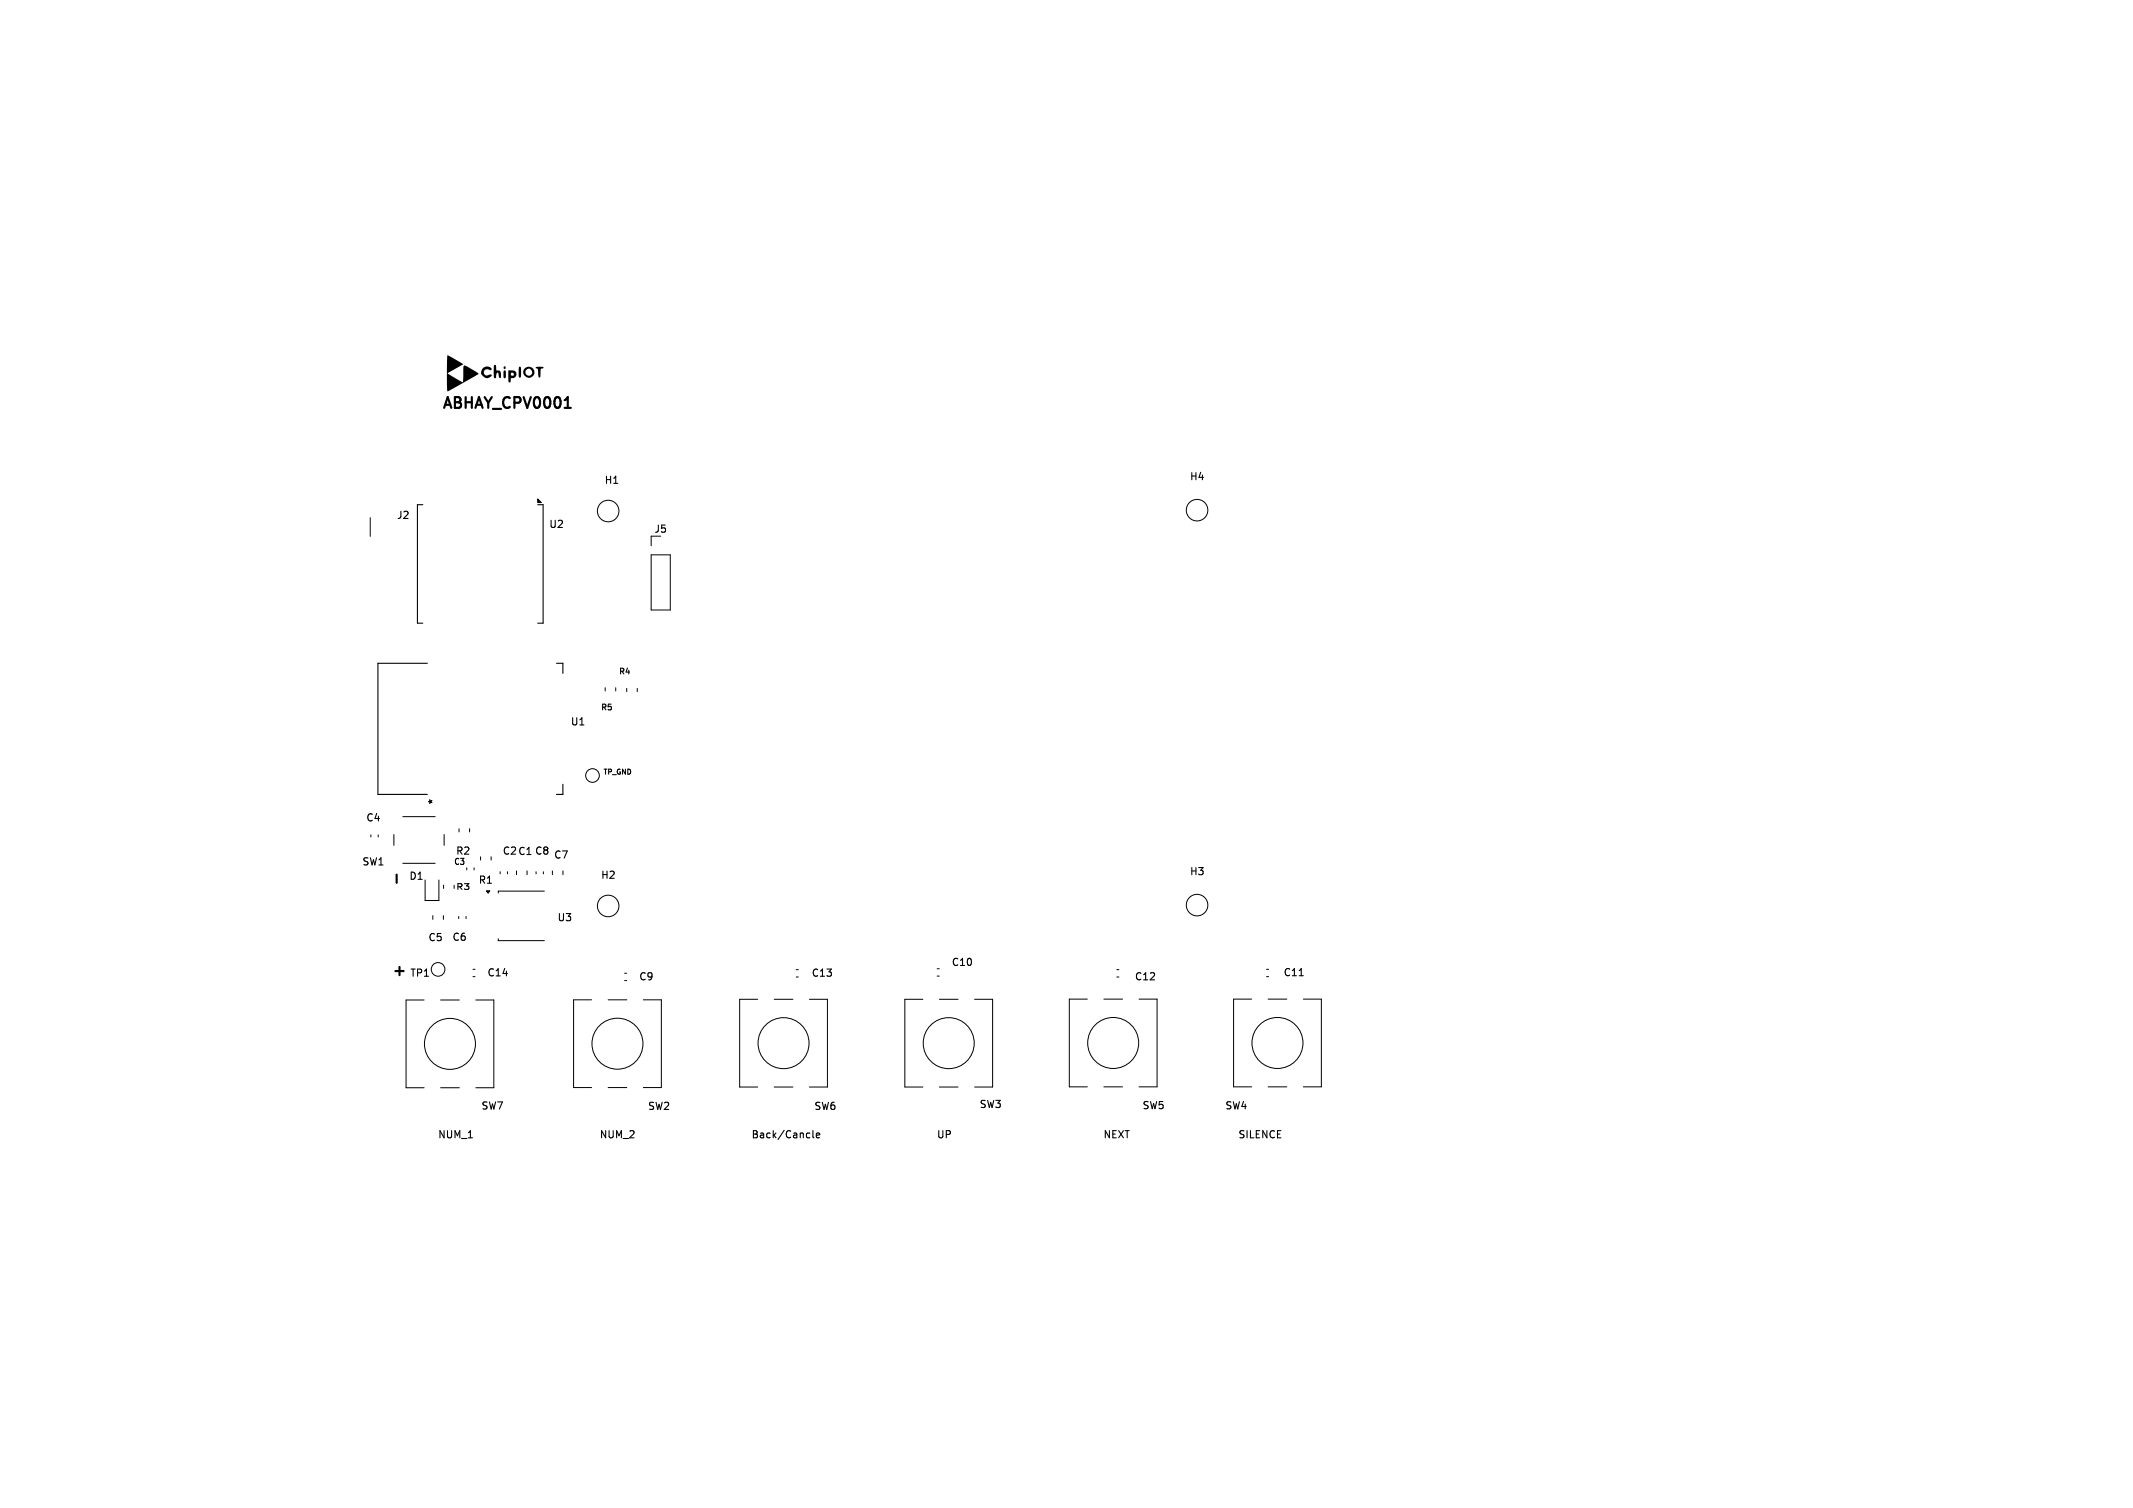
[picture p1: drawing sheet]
<svg xmlns="http://www.w3.org/2000/svg" width="297mm" height="210mm" viewBox="0 0 297 210" stroke-linecap="round" stroke-linejoin="round" font-family="sans-serif">
<defs><g id="words">
<g font-size="2.1">
<text x="61.5" y="57">ABHAY_CPV0001</text>
<text x="54.5" y="136">+</text>
</g>
<g font-size="1.4">
<text x="84.1" y="67.6">H1</text>
<text x="165.6" y="67.1">H4</text>
<text x="55.2" y="72.5">J2</text>
<text x="76.4" y="73.7">U2</text>
<text x="91" y="74.4">J5</text>
<text x="79.4" y="101.2">U1</text>
<text x="61" y="112.1" transform="rotate(-90 61 112.1)">*</text>
<text x="50.9" y="114.6">C4</text>
<text x="63.4" y="119.2">R2</text>
<text x="69.9" y="119.2">C2 C1 C8</text>
<text x="77.1" y="119.8">C7</text>
<text x="50.4" y="120.7">SW1</text>
<text x="56.9" y="122.7">D1</text>
<text x="66.6" y="123.3">R1</text>
<text x="83.6" y="122.6">H2</text>
<text x="165.6" y="122.1">H3</text>
<text x="59.6" y="131.3">C5</text>
<text x="62.9" y="131.2">C6</text>
<text x="77.5" y="128.5">U3</text>
<text x="57" y="136.2">TP1</text>
<text x="67.8" y="136.2">C14</text>
<text x="88.9" y="136.7">C9</text>
<text x="112.9" y="136.2">C13</text>
<text x="132.4" y="134.7">C10</text>
<text x="157.9" y="136.7">C12</text>
<text x="178.6" y="136.2">C11</text>
<text x="66.9" y="154.7">SW7</text>
<text x="90.1" y="154.8">SW2</text>
<text x="113.3" y="154.8">SW6</text>
<text x="136.3" y="154.5">SW3</text>
<text x="159" y="154.7">SW5</text>
<text x="170.5" y="154.7">SW4</text>
<text x="60.9" y="158.7">NUM_1</text>
<text x="83.4" y="158.7">NUM_2</text>
<text x="104.5" y="158.7">Back/Cancle</text>
<text x="130.4" y="158.7">UP</text>
<text x="153.5" y="158.7">NEXT</text>
<text x="172.3" y="158.7">SILENCE</text>
</g>
<text font-size="1.2" x="63.1" y="120.7">C3</text>
<g font-size="1.1">
<text x="86.1" y="94.1">R4</text>
<text x="83.6" y="99.1">R5</text>
<text x="63.4" y="124.1">R3</text>
</g>
<text font-size="1" x="83.9" y="108.1">TP_GND</text>
</g></defs>
<g fill="none" stroke="#000" stroke-width=".14">
<path d="M51.6 72.1v2.6M90.7 74.7v1.3M90.7 77.3h2.6v7.7h-2.6zM84.3 95.8v.4M85.7 95.8v.4M87.3 95.9v.4M88.7 95.9v.4M51.6 116.3v.3M52.7 116.3v.3M54.8 116.2v1.5M56.1 113.7h4.5M61.8 116.2v1.5"/>
<path d="M63.9 115.4v.5M65.4 115.4v.5M66.9 119.3v.5M68.4 119.3v.5M56.1 120.2h4.5M59.1 139.3h-2.6v12.2h2.6M59.2 122.5v2.9h1.9v-2.9M60.3 127.5v.5M61.4 139.3h2.6M61.7 127.5v.5M61.8 123.3v.4M63.9 127.6v.3"/>
<path d="M64.9 127.6v.3M65 120.9v.2M65.9 135h.2M65.9 136h.2M66 120.9v.2M66.3 139.3h2.5v12.2h-2.5M69.4 130.7v.3h6.4M69.6 121.4v.3M70.7 121.4v.3M71.9 121.3v.5M73.4 121.3v.5M74.6 121.4v.3"/>
<path d="M75.7 121.4v.3M75.8 124.1h-6.4v.3M76.9 121.3v.5M78.4 121.3v.5M82.4 139.2h-2.5v12.3h2.5M84.7 139.2h2.6M87 135.5h.3M87 136.6h.3M89.6 139.2h2.5v12.3h-2.5M105.5 139.2h-2.5v12.2h2.5M107.8 139.2h2.6M110.9 135h.3"/>
<path d="M110.9 136.1h.3M112.7 139.2h2.5v12.2h-2.5M128.5 139.2h-2.5v12.2h2.5M130.5 134.9h.3M130.5 135.9h.3M130.8 139.2h2.6M135.7 139.2h2.5v12.2h-2.5M151.4 139.1h-2.5v12.3h2.5M153.7 139.1h2.6M155.5 135h.3M155.5 136.1h.3M158.6 139.1h2.5v12.3h-2.5"/>
<path d="M174.3 139.1h-2.5v12.3h2.5M176.4 135h.2M176.4 136h.2M176.6 139.1h2.6M181.5 139.1h2.5v12.3h-2.5M61.4 151.5h2.6M84.7 151.5h2.6M107.8 151.4h2.6M130.8 151.4h2.6M153.7 151.4h2.6M176.6 151.4h2.6"/>
<circle cx="84.7" cy="71.2" r="1.5"/>
<circle cx="166.7" cy="71" r="1.5"/>
<circle cx="82.5" cy="108" r=".95"/>
<circle cx="61" cy="135" r=".95"/>
<circle cx="84.7" cy="126.2" r="1.5"/>
<circle cx="166.7" cy="126" r="1.5"/>
<circle cx="62.7" cy="145.4" r="3.5"/>
<circle cx="86" cy="145.3" r="3.6"/>
<circle cx="109.1" cy="145.3" r="3.5"/>
<circle cx="132.1" cy="145.3" r="3.5"/>
<circle cx="155" cy="145.2" r="3.5"/>
<circle cx="177.9" cy="145.2" r="3.5"/>
</g>
<path d="M78.6 56.8h.9M55.2 121.8v1.1" fill="none" stroke="#000" stroke-width=".3"/>
<path d="M58.9 70.3h-.8v16.5h.8M74.9 70.3h.7v16.5h-.7M59.5 92.4h-6.9v18.2h6.9M77.5 92.4h.9v1.4M78.4 109.2v1.4h-.9M180.9 135.9h.6M113.2 157.5v.8l.1 .2M113.7 158.1l.4-.1v-.2h-.3l-.1 .1v.5h.4" fill="none" stroke="#000" stroke-width=".15"/>
<path d="M62.3 49.5l2.2 1.2-2.2 1.3 .5 .3 1.6 1 .1-2.1 .1-.3 1.2 .6 .8 .6-4.3 2.4-.1-1.6zM67.4 51.2a.72 .72 0 0 1 1.1 .2l-.2 .2a.59 .59 0 0 0-.9 .2l.1 .4 .3 .1 .4-.2 .3 .1a.8 .8 0 0 1-1.3 .2 .8 .8 0 0 1 .2-1.2zM68.8 50.8h.2l.1 .1v.7h.4a.96 .96 0 0 1 .2 1.1l-.2-.1-.2-.7-.2 .2-.1 .6-.2-.1zM70.2 51h.2v.2l-.1 .2-.2-.1zM70.2 51.6h.2v.2v.8l-.1 .1-.2-.1v-.2zM70.8 51.6h.4a.56 .56 0 0 1 .7 .5 .56 .56 0 0 1-.7 .5l-.1 .6-.2 .1-.1-1.1h.3l.2 .1 .3-.1v-.1l-.3-.2-.2 .3h-.3zM72.3 51.1h.2v.2v1.1l-.1 .2-.2-.2zM73.1 51.2a.79 .79 0 0 1 1.3 .3 .79 .79 0 0 1-.6 1.1 .79 .79 0 0 1-.9-.8h.2a.49 .49 0 0 0 .7 .5 .49 .49 0 0 0 .2-.7 .49 .49 0 0 0-.8 0l-.1 .2h-.2v-.3zM74.6 51.1h.8l.3 .1-.1 .1-.3 .1-.1 1.2-.2-.1-.1-1.1-.3-.1z" fill="#000"/>
<path d="M74.9 69.5l.5 .5h-.5zM67.7 124.1h.5l-.2 .3z" fill="#000" stroke="#000" stroke-width=".14"/>
<use href="#words"/>
</svg>
